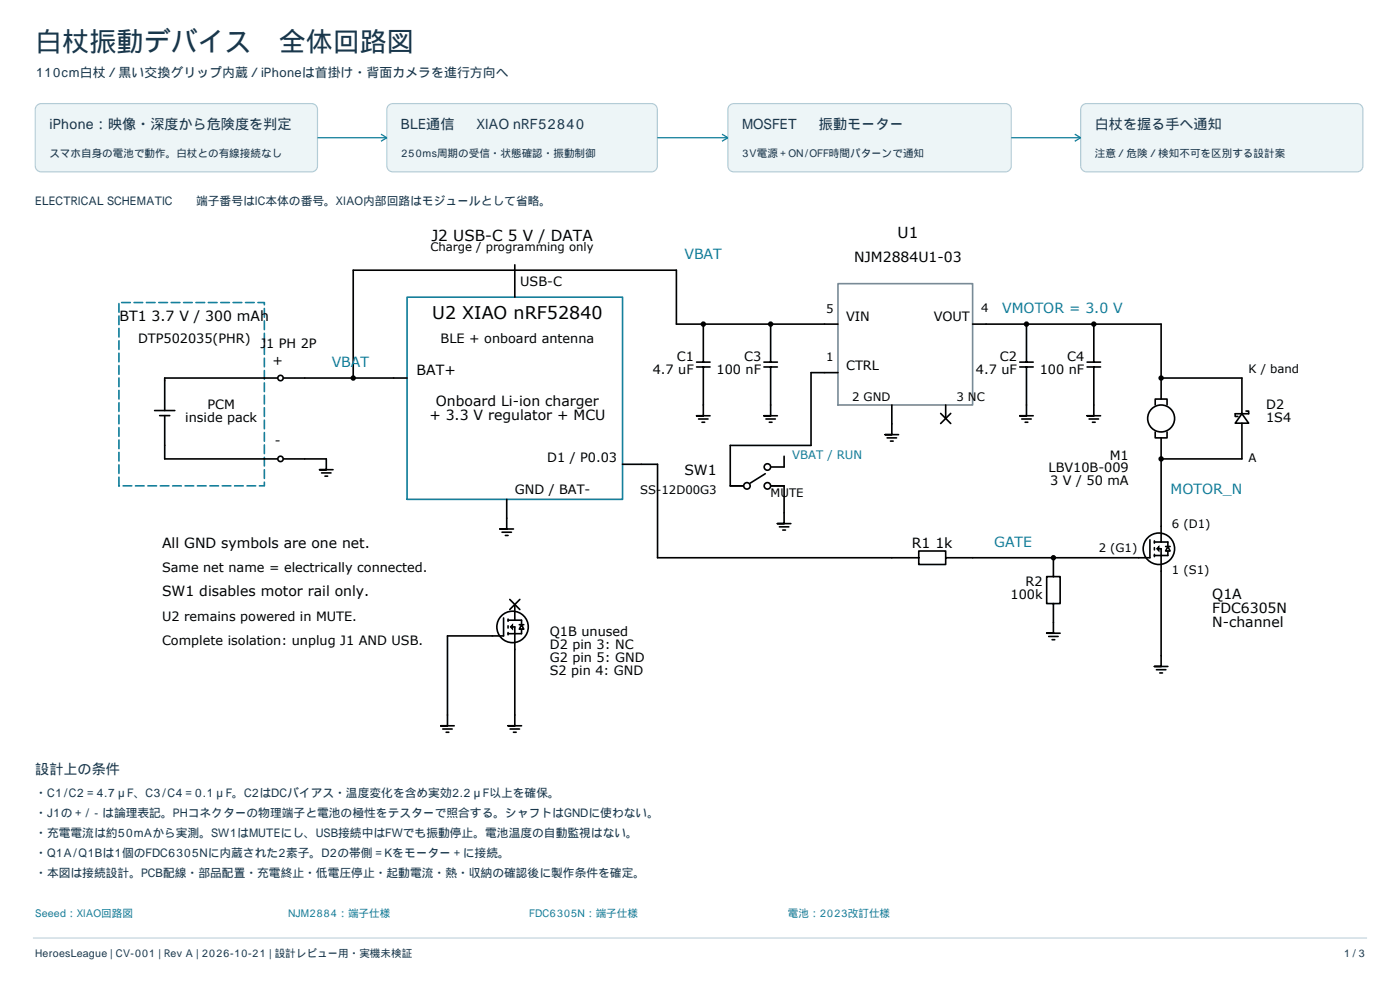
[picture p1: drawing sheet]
<svg xmlns="http://www.w3.org/2000/svg" width="420mm" height="297mm" viewBox="0 0 420 297" stroke-linecap="round" stroke-linejoin="round" font-family="sans-serif">
<defs><g id="words">
<text font-size="8.1" fill="#18364b" x="10.6" y="15.2">白杖振動デバイス　全体回路図</text>
<text font-size="5.3" x="129.7" y="95.5">U2 XIAO nRF52840</text>
<g font-size="4.6">
<text x="269.3" y="71.3">U1</text>
<text x="129.4" y="72.1">J2 USB-C 5 V / DATA</text>
</g>
<g font-size="4.2" fill="#18364b">
<text x="14.8" y="38.8">iPhone：映像・深度から危険度を判定</text>
<text x="120.3" y="38.8">BLE通信 → XIAO nRF52840</text>
<text x="222.6" y="38.8">MOSFET → 振動モーター</text>
<text x="328.4" y="38.8">白杖を握る手へ通知</text>
<text x="10.6" y="232.1">設計上の条件</text>
</g>
<g font-size="4.2" fill="#137f9b">
<text x="205.3" y="77.7">VBAT</text>
<text x="300.7" y="93.9">VMOTOR = 3.0 V</text>
<text x="99.5" y="110.1">VBAT</text>
<text x="351.2" y="148">MOTOR_N</text>
<text x="298.2" y="163.9">GATE</text>
</g>
<g font-size="4.2">
<text x="256.2" y="78.6">NJM2884U1-03</text>
<text x="35.9" y="96.3">BT1 3.7 V / 300 mAh</text>
<text x="125" y="112.5">BAT+</text>
<text x="128.8" y="125.9">+ 3.3 V regulator + MCU</text>
<text x="130.8" y="121.7">Onboard Li-ion charger</text>
<text x="205.3" y="142.4">SW1</text>
<text x="48.6" y="164.2">All GND symbols are one net.</text>
<text x="273.5" y="164.3">R1 1k</text>
<text x="48.6" y="178.7">SW1 disables motor rail only.</text>
<text x="363.7" y="179.4">Q1A</text>
<text x="363.7" y="183.6">FDC6305N</text>
<text x="363.7" y="187.8">N-channel</text>
</g>
<text font-size="3.9" fill="#18364b" x="10.6" y="22.9">110cm白杖／黒い交換グリップ内蔵／iPhoneは首掛け・背面カメラを進行方向へ</text>
<g font-size="3.9">
<text x="156.1" y="85.8">USB-C</text>
<text x="253.8" y="96.3">VIN</text>
<text x="280.1" y="96.3">VOUT</text>
<text x="41.4" y="102.8">DTP502035(PHR)</text>
<text x="78.1" y="104.4">J1 PH 2P</text>
<text x="132.2" y="102.8">BLE + onboard antenna</text>
<text x="81.8" y="109.3">+</text>
<text x="195.8" y="112">4.7 uF</text>
<text x="203" y="108.1">C1</text>
<text x="215" y="112">100 nF</text>
<text x="223.2" y="108.1">C3</text>
<text x="253.8" y="110.9">CTRL</text>
<text x="292.8" y="112">4.7 uF</text>
<text x="300" y="108.1">C2</text>
<text x="311.9" y="112">100 nF</text>
<text x="320.2" y="108.1">C4</text>
<text x="62.2" y="122.7">PCM</text>
<text x="379.8" y="122.7">D2</text>
<text x="55.6" y="126.5">inside pack</text>
<text x="379.8" y="126.5">1S4</text>
<text x="82.5" y="133.5">-</text>
<text x="332.9" y="137.7">M1</text>
<text x="164.2" y="138.3">D1 / P0.03</text>
<text x="314.6" y="141.6">LBV10B-009</text>
<text x="154.4" y="148">GND / BAT-</text>
<text x="315.1" y="145.4">3 V / 50 mA</text>
<text x="48.6" y="171.5">Same net name = electrically connected.</text>
<text x="303.2" y="179.6">100k</text>
<text x="307.7" y="175.7">R2</text>
<text x="48.6" y="186">U2 remains powered in MUTE.</text>
<text x="164.9" y="190.7">Q1B unused</text>
<text x="48.6" y="193.3">Complete isolation: unplug J1 AND USB.</text>
<text x="164.9" y="194.6">D2 pin 3: NC</text>
<text x="164.9" y="198.4">G2 pin 5: GND</text>
<text x="164.9" y="202.3">S2 pin 4: GND</text>
</g>
<g font-size="3.5" fill="#18364b">
<text x="10.6" y="61.4">ELECTRICAL SCHEMATIC　　端子番号はIC本体の番号。XIAO内部回路はモジュールとして省略。</text>
<text x="10.6" y="238.8">・C1/C2＝4.7µF、C3/C4＝0.1µF。C2はDCバイアス・温度変化を含め実効2.2µF以上を確保。</text>
<text x="10.6" y="244.8">・J1の＋/－は論理表記。PHコネクターの物理端子と電池の極性をテスターで照合する。シャフトはGNDに使わない。</text>
<text x="10.6" y="250.8">・充電電流は約50mAから実測。SW1はMUTEにし、USB接続中はFWでも振動停止。電池温度の自動監視はない。</text>
<text x="10.6" y="256.8">・Q1A/Q1Bは1個のFDC6305Nに内蔵された2素子。D2の帯側＝Kをモーター＋に接続。</text>
<text x="10.6" y="262.8">・本図は接続設計。PCB配線・部品配置・充電終止・低電圧停止・起動電流・熱・収納の確認後に製作条件を確定。</text>
</g>
<g font-size="3.5">
<text x="129.1" y="75.3">Charge / programming only</text>
<text x="247.9" y="93.9">5</text>
<text x="294.3" y="93.5">4</text>
<text x="247.9" y="108">1</text>
<text x="374.6" y="111.7">K / band</text>
<text x="255.6" y="120.2">2 GND</text>
<text x="286.9" y="120.2">3 NC</text>
<text x="374.6" y="138.3">A</text>
<text x="192.1" y="148">SS-12D00G3</text>
<text x="231.2" y="148.8">MUTE</text>
<text x="351.6" y="158.1">6 (D1)</text>
<text x="329.6" y="165.4">2 (G1)</text>
<text x="351.6" y="172">1 (S1)</text>
</g>
<text font-size="3.5" fill="#137f9b" x="237.7" y="137.5">VBAT / RUN</text>
<g font-size="3.2" fill="#18364b">
<text x="14.8" y="46.9">スマホ自身の電池で動作。白杖との有線接続なし</text>
<text x="120.3" y="46.9">250ms周期の受信・状態確認・振動制御</text>
<text x="222.6" y="46.9">3V電源＋ON/OFF時間パターンで通知</text>
<text x="328.4" y="46.9">注意／危険／検知不可を区別する設計案</text>
<text x="10.6" y="286.8">HeroesLeague | CV-001 | Rev A | 2026-10-21 | 設計レビュー用・実機未検証</text>
<text x="403.2" y="286.8">1 / 3</text>
</g>
<g font-size="3.2" fill="#137f9b">
<text x="10.6" y="274.8">Seeed：XIAO回路図</text>
<text x="86.4" y="274.8">NJM2884：端子仕様</text>
<text x="158.7" y="274.8">FDC6305N：端子仕様</text>
<text x="236.4" y="274.8">電池：2023改訂仕様</text>
</g>
</g></defs>
<g fill="#edf5f7" stroke="#b4ccd6" stroke-width=".35">
<path d="M11.1 31.6l1.2-.6h81.2a1.76 1.76 0 0 1 1.7 1.8v16.9a1.76 1.76 0 0 1-1.7 1.8h-81.2a1.76 1.76 0 0 1-1.7-1.8v-16.9z" fill-rule="evenodd"/>
<path d="M116.6 31.6l1.2-.6h77.6a1.76 1.76 0 0 1 1.8 1.8v16.9a1.76 1.76 0 0 1-1.8 1.8h-77.6a1.76 1.76 0 0 1-1.7-1.8v-16.9z" fill-rule="evenodd"/>
<path d="M218.9 31.6l1.2-.6h81.5a1.76 1.76 0 0 1 1.8 1.8v16.9a1.76 1.76 0 0 1-1.8 1.8h-81.5a1.76 1.76 0 0 1-1.7-1.8v-16.9z" fill-rule="evenodd"/>
<path d="M324.7 31.6l1.3-.6h81.1a1.76 1.76 0 0 1 1.8 1.8v16.9a1.76 1.76 0 0 1-1.8 1.8h-81.1a1.76 1.76 0 0 1-1.8-1.8v-16.9z" fill-rule="evenodd"/>
</g>
<path d="M95.2 41.3h20.9M114.3 40.2l1.8 1.1M116.1 41.3l-1.8 1M197.2 41.3h21.2M216.6 40.2l1.8 1.1M218.4 41.3l-1.8 1M303.4 41.3h20.8M322.4 40.2l1.8 1.1M324.2 41.3l-1.8 1" fill="none" stroke="#137f9b" stroke-width=".39"/>
<path d="M35.7 145.6v-54.9h43.6v54.9h-43.6" fill="none" stroke="#137f9b" stroke-width=".49" stroke-dasharray="2.6 1.1"/>
<path d="M122.1 89.1h64.7v60.6h-64.7z" fill="none" stroke="#137f9b" stroke-width=".49"/>
<path d="M251.4 85h40.4v36.4h-40.4z" fill="none" stroke="#7a8992" stroke-width=".49"/>
<g fill="none" stroke="#000" stroke-width=".49">
<path d="M154.4 79.4v9.7M211 97.1v11.4M231.2 97.1v11.4M251.4 97.1h-48.5v-16.1h-96.9v32.3M291.8 97.1h56.5v16.2M307.9 97.1v11.4M328.1 97.1v11.4M83.3 113.3h-33.9v9.7M85 113.3h37.1M209 108.5h4M209 110h4M211 110v14.6h-2h4"/>
<path d="M229.2 108.5h4M229.2 110h4M231.2 110v14.6h-2h4M251.4 111.7h-8.1v21.8h-24.2v12.1M305.9 108.5h4.1M305.9 110h4.1M307.9 110v14.6h-2h4.1M326.1 108.5h4.1M326.1 110h4.1M328.1 110v14.6h-2h4.1M348.3 113.3v6.3M348.3 113.3h24.3v10.7"/>
<path d="M46.4 123h6M47.9 124.6h3M49.4 124.6v12.9h33.9M85 137.5h12.9v3.3h-2h4M186.8 139.1h10.5v28.1h78.3v-2.1h8.1v4.1h-8.1v-2M209.6 125.6h2.8M210.6 126.5h.8M229.8 125.6h2.8M230.8 126.5h.8M235.2 136.7v3.3h-5M266.1 131.2h2.9M267.1 132.2h.9"/>
<path d="M267.5 121.4v8.9h-2h4.1M282.2 123.9l3 3M283.7 121.4v4M285.2 123.9l-3 3M306.5 125.6h2.9M307.5 126.5h.8M326.7 125.6h2.9M327.7 126.5h.8M346.6 121.4v-1.8h3.5v1.8M346.6 129.5v1.7h3.5v-1.7M348.3 131.2v6.3M348.3 137.5v24.9"/>
<path d="M372.6 124l2 2.8h-4zM372.6 126.8v10.7h-24.3M373.8 123.2h.8v.8h-4v.8h.8M96.5 141.7h2.8M97.5 142.7h.8M150.6 159.5h2.8M152 149.7v8.8h-2h4M219.1 145.6h5M219.1 145.6h4M229.6 142l-4.5 2.8M230.2 145.6h5M231.2 145.6h4"/>
<path d="M233.8 157.9h2.8M234.8 158.9h.8M235.2 145.6v11.3h-2h4.1M151.6 160.5h.8M152.9 179.6l3.1 3.1M156 179.6l-3.1 3.1M316 167.2v5.6h2v8.1h-4v-8.1h2M345 161.8v5.4h-61.3M346.3 162.1v.7M346.3 164.1v.7M346.3 166.1v.7M346.3 162.4h4.1v1.4"/>
<path d="M347.7 164.5h.6v35.2h-2h4.1M349.7 163.8h1.3M350.4 163.8l.6 1.3h-1.3zM350.4 165.1v1.4h-4.1M151.1 185.2v5.4h-16.9v26.9h-2h4.1M152.4 185.5v.7M152.4 187.6v.6M152.4 189.6v.6M152.4 185.9h4.1v1.3M153.8 187.9h.6v29.6h-2h4.1M154.4 181.2v4.7M155.8 187.2h1.3"/>
<path d="M156.5 187.2l.6 1.4h-1.3zM156.5 188.6v1.3h-4.1M314.6 190.7h2.8M315.6 191.7h.8M316 180.9v8.9h-2h4M132.8 218.5h2.9M133.8 219.5h.8M153 218.5h2.9M154 219.5h.8M346.9 200.7h2.9M347.9 201.7h.8"/>
<circle cx="348.3" cy="125.4" r="4"/>
<circle cx="347.7" cy="164.5" r="4.7"/>
<circle cx="153.8" cy="187.9" r="4.7"/>
</g>
<path d="M347.7 163.8v1.3l-.7-.6zM153.8 187.2v1.4l-.7-.7z" fill="#000" stroke="#000" stroke-width=".35"/>
<g fill="#fff" stroke="#000" stroke-width=".49">
<circle cx="224.1" cy="145.6" r=".97"/>
<circle cx="230.2" cy="145.6" r=".97"/>
<circle cx="230.2" cy="140" r=".97"/>
<circle cx="84.2" cy="113.3" r=".81"/>
<circle cx="84.2" cy="137.5" r=".81"/>
</g>
<g fill="#000" stroke="#000" stroke-width=".49">
<circle cx="211" cy="97.1" r=".57"/>
<circle cx="231.2" cy="97.1" r=".57"/>
<circle cx="307.9" cy="97.1" r=".57"/>
<circle cx="328.1" cy="97.1" r=".57"/>
<circle cx="106" cy="113.3" r=".57"/>
<circle cx="348.3" cy="113.3" r=".57"/>
<circle cx="348.3" cy="137.5" r=".57"/>
<circle cx="316" cy="167.2" r=".57"/>
</g>
<path d="M9.9 281.1h400.2" fill="none" stroke="#c8d7df" stroke-width=".39"/>
<use href="#words"/>
</svg>
